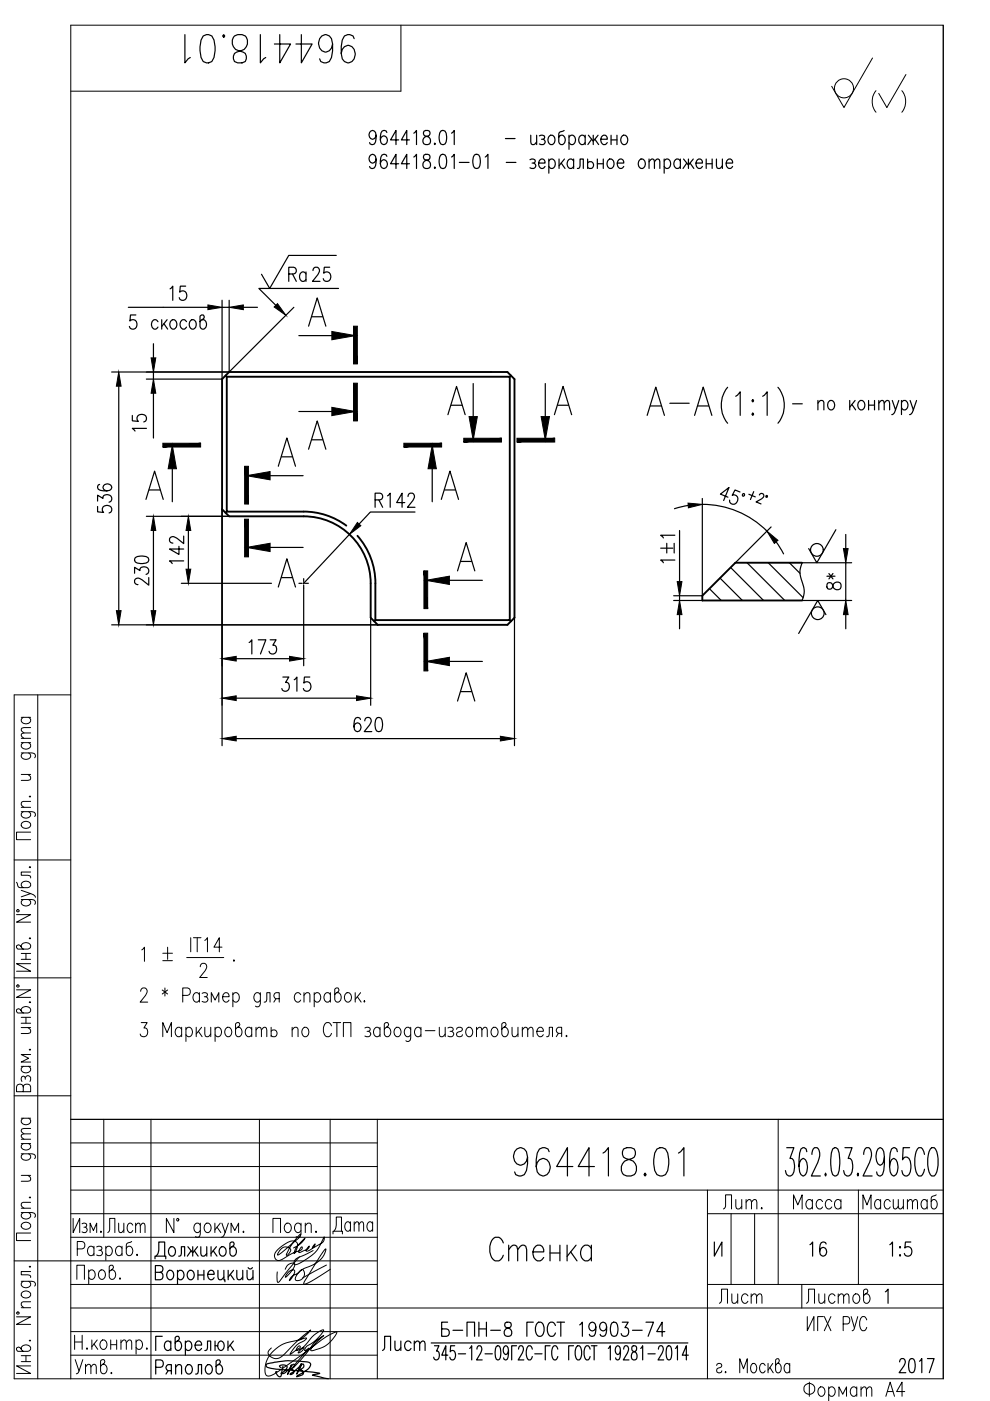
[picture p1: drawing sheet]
<svg xmlns="http://www.w3.org/2000/svg" width="210mm" height="297mm" viewBox="0 0 210 297" stroke-linecap="round" stroke-linejoin="round" font-family="sans-serif">
<defs><g id="words">
<g font-size="10.1">
<text x="38.1" y="14.5">964418.01</text>
<text x="135.8" y="89.3">А-А</text>
<text x="107.6" y="250.5">964418.01</text>
</g>
<text font-size="8.8" x="102.7" y="268.5">Стенка</text>
<text font-size="8.4" x="183.8" y="25">( )</text>
<text font-size="7.1" x="69.5" y="262.8">Дата</text>
<g font-size="6.6">
<text x="34.9" y="64.9">15</text>
<text x="60" y="61">Ra</text>
<text x="32.1" y="92.8" transform="rotate(-90 32.1 92.8)">15</text>
<text x="24.7" y="110.1" transform="rotate(-90 24.7 110.1)">536</text>
<text x="32.5" y="125.2" transform="rotate(-90 32.5 125.2)">230</text>
<text x="39.9" y="120.6" transform="rotate(-90 39.9 120.6)">142</text>
<text x="179.2" y="126.3" transform="rotate(-90 179.2 126.3)">8*</text>
<text x="51.5" y="140.1">173</text>
<text x="58.6" y="147.8">315</text>
<text x="151.3" y="277.6">Лист</text>
<text x="169.7" y="277.6">Листов</text>
<text x="92.4" y="284.7">Б-ПН-8 ГОСТ 19903-74</text>
</g>
<g font-size="6.2">
<text x="76.9" y="31.7">964418.01</text>
<text x="26.1" y="70.9">5 cкосов</text>
<text x="143.9" y="120.6" transform="rotate(-90 143.9 120.6)">1±1</text>
<text x="73.7" y="156.3">620</text>
<text x="28.9" y="205">1 %%P .</text>
<text x="152" y="257.5">Лит.</text>
<text x="166.9" y="257.5">Масса</text>
<text x="181.7" y="257.5">Масштаб</text>
<text x="21.5" y="262.5">Лист</text>
<text x="170.4" y="267.4">16</text>
<text x="187.3" y="267.4">1:5</text>
<text x="79.7" y="287.5">Лист</text>
<text x="14.8" y="292.5">Утв.</text>
<text x="31.7" y="292.5">Ряполов</text>
<text x="189.4" y="292.1">2017</text>
</g>
</g></defs>
<g fill="#000" stroke="#000" stroke-width=".21">
<path d="M32 75.9h1l-.5 3zM44.1 64.7l3 .5-3 .5zM48.6 65.2l3-.5v1zM58.1 65.1l.7-.7 1.8 2.5zM70.4 70.3l5 .9-5 .8zM25.2 78.9l.5 3h-1zM32.5 80.4l.5 3h-1zM36.5 94.4l.9 5h-1.7zM70.4 86.4l5 .8-5 .9zM91.6 94.4l.9 5h-1.7zM99.5 88.3h1.7l-.9 5zM114.7 88.3h1.8l-.9 5z"/>
<path d="M32.5 109.5l.5 3h-1zM39.9 109.5l.5 3h-1zM52.3 100.9l5-.9v1.7zM52.3 116.1l5-.9v1.7zM75.8 110.8l.7 .7-2.4 1.8zM145.9 106.7l3 .2-2.9 .8zM162.6 112.6l2.3 2-.7 .6zM178.8 116.3h1l-.5 3zM24.7 129.5h1l-.5 3zM32 129.5h1l-.5 3zM39.4 120.7h1l-.5 3zM47.1 139.7l3-.5v1z"/>
<path d="M61.4 139.2l3 .5-3 .5zM90.3 123l5-.8v1.7zM144.1 127.3l.5 3h-1zM143.6 123.3h1l-.5 3zM179.3 127.3l.5 3h-1zM47.1 148l3-.5v1zM47.1 156.6l3-.5v1zM75.6 147.5l3 .5-3 .5zM90.3 140.2l5-.8v1.7zM106.1 156.1l3 .5-3 .5z"/>
<path d="M75 69.2l.8 8v-8zM75 69.2l.8 8h-.8z"/>
<path d="M34.5 94v.8l8-.8zM34.5 94.8l8-.8v.8z"/>
<path d="M51.9 98.9l.8 8v-8zM51.9 98.9l.8 8h-.8z"/>
<path d="M75 81.2l.8 8v-8zM75 81.2l.8 8h-.8z"/>
<path d="M85.6 94.8h8v-.8zM85.6 94h8l-8 .8z"/>
<path d="M98.3 92.9v.8l8-.8zM98.3 93.7l8-.8v.8z"/>
<path d="M109.6 93.7h8v-.8zM109.6 92.9h8l-8 .8z"/>
<path d="M51.9 110.1l.8 8v-8zM51.9 110.1l.8 8h-.8z"/>
<path d="M89.9 121l.8 8v-8zM89.9 121l.8 8h-.8z"/>
<path d="M89.9 134.2l.8 8v-8zM89.9 134.2l.8 8h-.8z"/>
</g>
<g fill="none" stroke="#000" stroke-width=".25">
<path d="M79.7 33.7a.82 .82 0 0 1-.8 .9 .96 .96 0 0 1-.7-1 .96 .96 0 0 1 .8-.9l.4 .2a2.5 2.5 0 0 1 0 2.7l-.6 .1-.3-.1-.1-.3M82 33.2l-.1-.3-.3-.2-.6 .2a2.75 2.75 0 0 0 0 2.7 .65 .65 0 0 0 1-.3 .85 .85 0 0 0 0-1 .85 .85 0 0 0-1-.3l-.4 .7M84.5 34.7h-1.7l1.2-2v3M86.8 34.7h-1.7l1.1-2v3M87.7 33.3l.6-.6v3M89.9 32.9a.66 .66 0 0 0 .2 1 1.06 1.06 0 0 1 1.1 .5 1.06 1.06 0 0 1-.2 1.2 .89 .89 0 0 1-1.3-.4 .89 .89 0 0 1 .7-1.2l.4-.1a.66 .66 0 0 0 .2-1l-.3-.2zM92.2 35.4l.1 .2-.1 .1-.1-.1zM93.5 32.9l.5-.2a1.44 1.44 0 0 1 .7 1.7l-.3 1.2-.6 .1a1.46 1.46 0 0 1-.7-1.7zM95.7 33.3l.6-.6v3M97.4 34.4h2.1M100.6 32.9l.6-.2a1.44 1.44 0 0 1 .6 1.7l-.3 1.2-.6 .1a1.46 1.46 0 0 1-.7-1.7zM102.9 33.3l.6-.6v3"/>
<path d="M107.2 29.4h2M107.3 34.4h2.1M112.4 33.9a.71 .71 0 0 1 1.1 .2l-.3 .5h-.4M112.5 28.7l.1 1.8 .6 .2 .6-.6M113.2 34.6a.59 .59 0 0 1 .4 .5 .59 .59 0 0 1-.4 .6l-.8-.1M113.8 28.7v2M114.2 34.6h1.4a.66 .66 0 0 0-.5-.8 .66 .66 0 0 0-.8 .3 1 1 0 0 0 .8 1.6l.5-.4M114.4 28.8a.73 .73 0 0 1 1.1 .3l-.1 .3-.6 .1M115.2 29.5a.58 .58 0 0 1 .4 .6 .58 .58 0 0 1-.4 .6l-.8-.2M116.4 34.1a.66 .66 0 0 1 .6-.4 .66 .66 0 0 1 .6 .4 .99 .99 0 0 1-.8 1.6l-.4-.4M116.4 33.7v3M116.5 28.8a.65 .65 0 0 1 1.1 .3 .99 .99 0 0 1-.8 1.6 1.18 1.18 0 0 1-.3-1.9z"/>
<path d="M118.5 33.7v2M119 34.6l.8 1.1M119.6 27.7l-1 .4-.1 2a.65 .65 0 0 0 .5 .6 .65 .65 0 0 0 .7-.5 .91 .91 0 0 0 .1-1.1 .91 .91 0 0 0-1.1-.3l-.2 .3M119.7 33.7l-1.2 1.4M120.6 29.1a.67 .67 0 0 1 .7-.5 .67 .67 0 0 1 .6 .5 .99 .99 0 0 1-.8 1.6l-.5-.5M120.6 28.7v3M121.6 34.1l-.2-.2a.8 .8 0 0 0-.9 .1 .8 .8 0 0 0-.3 .9l.4 .7a.65 .65 0 0 0 1-.3M121.6 33.7v2M122.4 35.7l.5-.1 .1-1.9h.7v2M124.1 29.1a.67 .67 0 0 0-.7-.5 .67 .67 0 0 0-.6 .5 .91 .91 0 0 0 0 1.1 .91 .91 0 0 0 1 .3l.3-.3M124.1 28.7v2M124.6 34.6a.73 .73 0 0 1 1.2 0 .73 .73 0 0 1-.4 1.1h-.5l-.3-.3"/>
<path d="M124.6 33.7v2M124.8 28.7l1 1.2 1-1.2M125.4 29.5l-.8 1.2M125.8 28.7v2M126.1 29.5l.8 1.2M126.7 34.7h1.2M126.7 33.7v2M127.4 29.5h1.4a.67 .67 0 0 0-.5-.8 .67 .67 0 0 0-.8 .4 .99 .99 0 0 0 .8 1.6l.5-.5M127.9 33.7v2M129.1 33.9l.2-.2a1 1 0 0 1 .9 1 1 1 0 0 1-.9 1 1.17 1.17 0 0 1-.2-1.8zM129.6 29.7h1.2M129.6 28.7v2"/>
<path d="M130.8 28.7v2M130.9 34.6h1.3a.67 .67 0 0 0-.4-.8 .67 .67 0 0 0-.8 .3 .99 .99 0 0 0 .8 1.6l.4-.4M132 28.8a.64 .64 0 0 1 1 .3 1 1 0 0 1-.8 1.6 1.18 1.18 0 0 1-.2-1.9zM135.7 33.9l.2-.2a1 1 0 0 1 .9 1 1 1 0 0 1-.9 1 1.17 1.17 0 0 1-.2-1.8zM137.6 34.3l.6-.6 .5 .2 .1 1.8M137.6 33.7v2M138.8 34.3l.5-.6 .5 .2 .1 1.8M140.8 34.1a.66 .66 0 0 1 .7-.4 .66 .66 0 0 1 .6 .4 .99 .99 0 0 1-.8 1.6l-.5-.4M140.8 33.7v3M144.3 34.1l-.3-.2a.8 .8 0 0 0-.9 .1 .8 .8 0 0 0-.2 .9l.3 .7a.65 .65 0 0 0 1.1-.3M144.3 33.7v2M144.9 33.7l1.1 1.3 1-1.3"/>
<path d="M145.6 34.6l-.8 1.1M146 33.7v2M146.3 34.6l.8 1.1M147.6 34.6h1.3a.66 .66 0 0 0-.4-.8 .66 .66 0 0 0-.8 .3 1 1 0 0 0 .8 1.6l.4-.4M149.7 34.7h1.3M149.7 33.7v2M151 33.7v2M151.9 33.7l.1 1.9 .6 .1 .6-.6M153.2 33.7v2M154 34.6h1.3a.66 .66 0 0 0-.4-.8 .66 .66 0 0 0-.8 .3 .99 .99 0 0 0 .8 1.6l.4-.4M69.9 56.7h-1.1l-.2 1.2a.88 .88 0 0 1 1.1-.1 .88 .88 0 0 1 .4 1 .82 .82 0 0 1-.6 .9 .82 .82 0 0 1-1-.6M71.3 54.2h-10.1l-4 7-1.8-3"/>
<path d="M32.5 72.9v3M32.5 78.9v1.5M47.1 63.7v16.7h-16.1M47.1 65.2h1.5M48.6 63.7v15.2M51.6 65.2h3M62.3 65.2l-13.7 13.7h-24.9M63.4 71.2h7M65.4 69.2l1.9-6 1.8 6M66.1 67.2h2.3M71.8 61.2h-16.9l3.6 3.5M25.2 81.9v47.6"/>
<path d="M32.5 83.4v9.5M36.5 99.4v7M59 98.9l1.8-6 1.9 6M59.7 96.9h2.3M63.4 87.2h7M65.4 95.2l1.9-6 1.8 6M66.1 93.2h2.3M91.6 99.4v7M95 87.9l1.8-6 1.8 6M95.7 85.9h2.2M100.3 81.3v7M115.6 81.3v7"/>
<path d="M117.5 87.9l1.9-6 1.8 6M118.2 85.9h2.3M156 84l.9-.9v5M159.6 84.7l.2 .3-.2 .2-.2-.2zM159.6 87.6l.2 .2-.2 .3-.2-.3zM161.7 84l1-.9v5M164.9 82.1a6 6 0 0 1 0 7.6M168.1 85.6h2M173.4 85.5l.6-.6 .6 .1 .1 1.9M173.4 84.9v2M175.8 85a.64 .64 0 0 1 1 .3 1.01 1.01 0 0 1-.7 1.6 1.19 1.19 0 0 1-.3-1.9zM180.2 84.9v2"/>
<path d="M180.6 85.8l.8 1.1M181.3 84.9l-1.1 1.4M182.2 85a.64 .64 0 0 1 1.1 .3 1.01 1.01 0 0 1-.9 1.6 1.18 1.18 0 0 1-.2-1.9zM184.2 85.9h1.2M184.2 84.9v2M185.4 84.9v2M186.3 85.5l.6-.6 .5 .1 .1 1.9M186.3 84.9v2M187.5 85.5l.5-.6 .5 .1 .1 1.9M189.2 84.9l.7 2 .7-2M189.9 86.9l-.2 .6-.6 .4M191.1 85.3a.67 .67 0 0 1 .7-.4 .67 .67 0 0 1 .6 .4 1.01 1.01 0 0 1-.8 1.6l-.5-.4"/>
<path d="M191.1 84.9v3M193 84.9l.7 2 .6-2M193.7 86.9l-.3 .6-.6 .4M30.9 105.9l1.9-6 1.8 6M31 109.5h17.6M31.6 103.9h2.3M32.5 112.5v17M47.1 108v50.1M57.3 100.9h7M57.3 116.1h7M74.1 113.3l-9.7 10.4M79.5 106h1.1a.73 .73 0 0 0 .5-.7 .73 .73 0 0 0-.5-.7h-1.1v3"/>
<path d="M80.3 106l.8 1.6M82.2 105.1l.5-.5v3M85.8 106.6h-1.7l1.1-2v3M86.5 105.3l.2-.6 .7-.1a.93 .93 0 0 1 .1 1.5l-1.1 1.5h1.6M88 108.6h-9.5l-2.4 2.5M93.6 105.9l1.8-6 1.8 6M94.3 103.9h2.2M97.7 119h2.3M144.1 112.5v10.8M145.9 107.2l-2.9 .7M148.9 105.7v20.6h-6.1M148.9 106.9a19.4 19.4 0 0 1 13.7 5.7"/>
<path d="M154.3 105.4l-1.6-.6 1.9-1.4-1.2 2.7M156.9 104.3l-1.1-.4-.6 1.1a.87 .87 0 0 1 1.1 .3 .87 .87 0 0 1 0 1.1 .82 .82 0 0 1-1 .5 .82 .82 0 0 1-.6-.9M158.4 119.3l8 8M158.8 104.8l1.3 .6M159.8 104.2l-.7 1.7M161 104.9l.5-.3 .3 .1 .1 .5-.5 .6-1.1 .6 1.1 .4M162.5 105.1l.2 .1-.1 .2-.2-.1zM162.9 119.3l7.4 7.4M163.5 111.7l-7.6 7.6M164.6 114.9l1.5 2.5M167.4 119.3l2.2 2.3M177.2 112.3l-4 7-1.7-3"/>
<path d="M179.3 113.3v3M180.6 119.3h-10.5a5.1 5.1 0 0 0 .1 4.5l.2 .8a4.3 4.3 0 0 1-.3 2.7h10.5M23.7 132.5h56.4M38.4 123.7h19.2M50.1 139.7h11.3M59 124.5l1.8-6 1.9 6M59.7 122.5h2.3M63.4 123.7h.6M64.3 123.7h.2M64.4 122.7v.6M64.4 123.5v.3M64.4 124.1v17.1"/>
<path d="M64.8 123.7h.6M78.6 131v18.5M95.3 123h7M97 121l1.8-6 1.9 6M109.1 131v27.1M142.8 127.3h6.1M144.1 126.3v1M144.1 130.3v3M150.4 124.8l2.5 2.5M152.7 122.6l4.7 4.7M154.9 120.3l7 7M175.1 130.3l-1.7-3-4.1 7"/>
<path d="M179.3 130.3v3M50.1 148h25.5M50.1 156.6h56M95.3 140.2h7M97 148.6l1.8-6 1.9 6M97.7 146.6h2.3M166.8 243.3h1.5l-.8 2.3h.4a3.2 3.2 0 0 1 .1 3.4l-.4 .3h-.4l-.4-.3-.3-.8M171.1 244.2l-.2-.6-.4-.3-.7 .3a10.6 10.6 0 0 0-.3 4.9l.3 .5 .6 .3a2.35 2.35 0 0 0 .7-2.8l-.3-.6-.6-.3-.4 .3-.4 1.4M172.1 244.8a1.7 1.7 0 0 1 .6-1.5h.5a1.98 1.98 0 0 1 .5 2.3l-1.7 3.7h1.9M175 248.8l.2 .2-.2 .3-.1-.3zM176.5 243.6l.5-.3 .6 .3a8.9 8.9 0 0 1 0 5.4l-.4 .3-.7-.3a8.9 8.9 0 0 1 0-5.4zM179.1 243.3h1.6l-.9 2.3h.4a3.2 3.2 0 0 1 .2 3.4l-.4 .3h-.4l-.5-.3-.2-.8"/>
<path d="M181.9 248.8l.1 .2-.1 .3-.1-.3zM183.1 244.8a1.7 1.7 0 0 1 .6-1.5h.5a1.98 1.98 0 0 1 .4 2.3l-1.6 3.7h1.9M187.5 245.3l-.4 1.5-.5 .2a2.35 2.35 0 0 1-.7-2.8l.2-.6 .5-.3 .5 .3a8 8 0 0 1 0 5.4l-.7 .3-.4-.3-.1-.5M190.3 244.2l-.2-.6-.4-.3-.7 .3a10.6 10.6 0 0 0-.3 4.9l.3 .5 .6 .3a2.35 2.35 0 0 0 .7-2.8l-.3-.6-.6-.3-.4 .3-.4 1.4M192.9 243.3h-1.4l-.1 2.6 .5-.6h.4a2.22 2.22 0 0 1 .8 2.3l-.4 1.4-.4 .3h-.4l-.4-.3-.3-.8M196 244.8l-.1-.6a.98 .98 0 0 0-1.1-.9 5.6 5.6 0 0 0 0 6 1.22 1.22 0 0 0 1.2-1.4M197.5 243.3a1.22 1.22 0 0 1 1.3 1.5 5.4 5.4 0 0 1-.7 4.5 1.22 1.22 0 0 1-1.3-1.4 5.3 5.3 0 0 1 .7-4.6zM32.9 266.9v-.6h2.2v.6M32.9 269.8h1.1a.82 .82 0 0 1 .6 .7 .82 .82 0 0 1-.6 .8h-1.1v-3h1.1a.73 .73 0 0 1 .6 .7 .73 .73 0 0 1-.6 .8M33.1 266.3a3.1 3.1 0 0 0 .6-3h1.2v3M35.7 269.5a.65 .65 0 0 1 1 .3 1.01 1.01 0 0 1-.8 1.5 1.19 1.19 0 0 1-.2-1.8zM36.1 264.5l.2-.2a1 1 0 0 1 .9 1 1 1 0 0 1-.9 1 1.18 1.18 0 0 1-.2-1.8z"/>
<path d="M37.6 269.8a.67 .67 0 0 1 .7-.5 .67 .67 0 0 1 .6 .5 1.01 1.01 0 0 1-.8 1.5l-.5-.4M37.6 269.3v3M37.9 266.3l.4-.1 .2-1.9h.6v2M39.8 264.3l1.1 1.3 1-1.3M40 269.5a.64 .64 0 0 1 1.1 .3 1.01 1.01 0 0 1-.8 1.5 1.18 1.18 0 0 1-.3-1.8zM40.5 265.2l-.8 1.1M40.9 264.3v2M41.2 265.2l.8 1.1M42 270.3h1.2M42 269.3v2M42.6 264.3l.1 1.9 .6 .1 .5-.5M43.2 269.3v2"/>
<path d="M43.8 264.3v2M44 270.2h1.4a.66 .66 0 0 0-.4-.8 .66 .66 0 0 0-.8 .4 1.01 1.01 0 0 0 .7 1.5l.5-.4M44.7 264.3v2M45.2 265.2l.8 1.1M45.9 264.3l-1.2 1.5M46.2 269.3l.1 1.9 .6 .1 .6-.5M46.8 264.5l.2-.2a1 1 0 0 1 1 1 1 1 0 0 1-1 1 1.18 1.18 0 0 1-.2-1.8zM47.5 269.3v2h.2v.5M48.4 269.3v2M48.8 270.2l.8 1.1M49.2 264.3a1 1 0 0 1 .9 1 1 1 0 0 1-.9 1l-.5-.5v-2.2l.4-.3h.3l.3 .5-.1 .2-.9 .8M49.5 269.3l-1.1 1.5"/>
<path d="M50.2 269.3l.1 1.9 .6 .1 .6-.5M51.5 269.3v2M52.4 269.3l.1 1.9 .6 .1 .5-.5M52.6 268.8a.5 .5 0 0 0 .5 .3 .5 .5 0 0 0 .4-.3M53.6 269.3v2M151.5 263.3v3l1.6-3v3M187.7 273.9l.6-.6v3M34.4 283.3h-1.4v3M36.2 284.8a.67 .67 0 0 0-.6-.5 .67 .67 0 0 0-.6 .5 .91 .91 0 0 0-.1 1.1 .91 .91 0 0 0 1.1 .3l.2-.3M36.2 284.3v2M37.6 284.3a1 1 0 0 1 .9 1 1 1 0 0 1-.9 1l-.5-.5v-2.2l.4-.3h.3l.2 .5-.1 .2-.8 .8M39.3 284.8a.67 .67 0 0 1 .6-.5 .67 .67 0 0 1 .7 .5 1.01 1.01 0 0 1-.8 1.5l-.5-.4"/>
<path d="M39.3 284.3v3M41.4 285.2h1.3a.67 .67 0 0 0-.4-.8 .67 .67 0 0 0-.8 .4 1.01 1.01 0 0 0 .8 1.5l.4-.4M43.4 286.3l.5-.1 .1-1.9h.7v2M45.6 285.3h.6a.88 .88 0 0 1 .8-1 1.08 1.08 0 0 1 .5 1.1 1.08 1.08 0 0 1-.8 .9 1.01 1.01 0 0 1-.5-1M45.6 284.3v2M48.3 284.3v2M48.8 285.2l.8 1.1M49.5 284.3l-1.2 1.5M59.6 290l-.3-.3a.98 .98 0 0 1 1.6 .2l-.5 .8-.8 .4 .1 .1a2.35 2.35 0 0 0 2-1.5l.1-.3-.8 2 .2-.6a2.26 2.26 0 0 1 1.1-1.6l.2 .1a.87 .87 0 0 1-.9 .9 .61 .61 0 0 1 .7 .7 .61 .61 0 0 1-.8 .5v-.1a6.7 6.7 0 0 0 2.4-2.2l-1 2.2 1.1-2a.34 .34 0 0 1 .5 .1 .34 .34 0 0 1-.2 .5l-.4 .4-.5 .1 .8 .4a.54 .54 0 0 1 .1 .6 .54 .54 0 0 1-.6 .3l-.8 .2 2.2-1.5 .6-.7a.66 .66 0 0 0 0-.8 .66 .66 0 0 0-.8-.2 19.4 19.4 0 0 0-8.4 .6 .51 .51 0 0 0 .5 .7l1.6 .3 9 .8 .2 .1-1.6 .4 3.4 .7M60 289.7l-.3 1.5a.54 .54 0 0 1-.4 .7l-.4-.2-.5-.7 .3-.2M91.4 284.7h54.4M95 287.3h-1.3l.8-2v3"/>
<path d="M96.4 285.3h-.9v1.3a.53 .53 0 0 1 .8-.1 1.31 1.31 0 0 1-.2 1.8 .57 .57 0 0 1-.7-.5M97.2 287h1.5M99.6 285.9l.4-.6v3M101.1 286l.1-.4 .3-.3h.3l.3 .3a1.39 1.39 0 0 1-.2 1.3l-.9 1.4h1.2M102.8 287h1.6M105.2 285.5l.5-.2a1.65 1.65 0 0 1 .5 1.7l-.3 1.2-.4 .1a1.65 1.65 0 0 1-.5-1.7zM107.8 286.3l-.3 .7-.2 .2a1.02 1.02 0 0 1-.6-.9 1.02 1.02 0 0 1 .6-1 1.39 1.39 0 0 1 .5 1.7l-.3 1.2-.4 .1-.2-.1-.1-.3M109.5 285.3h-1v3M110 286v-.4l.3-.3h.3l.3 .3a1.39 1.39 0 0 1-.2 1.3l-.8 1.4h1.2M112.9 286l-.1-.2a.59 .59 0 0 0-.7-.5 2.38 2.38 0 0 0 0 3 .69 .69 0 0 0 .8-.7M113.4 287h1.5M116.6 285.3h-1v3"/>
<path d="M118.3 286l-.1-.2a.57 .57 0 0 0-.7-.5 .57 .57 0 0 0-.4 .7v1.6a.6 .6 0 0 0 .2 .6 .6 .6 0 0 0 .7 0l.3-.6M121.6 285.3h-1v3M122.3 285.5l.2-.2a.69 .69 0 0 1 .7 .7v1.6a.6 .6 0 0 1-.3 .6 .6 .6 0 0 1-.6 0l-.3-1v-.7zM125.1 286a.61 .61 0 0 0-.6-.7 .61 .61 0 0 0-.6 .7v1.6a.6 .6 0 0 0 .3 .6 .6 .6 0 0 0 .7 0l.2-.6M126 285.3v3M129 285.9l.4-.6v3M131.6 286.3l-.3 .7-.3 .2a1.03 1.03 0 0 1-.6-.9 1.03 1.03 0 0 1 .6-1l.3 .2a3.3 3.3 0 0 1 0 2.7l-.4 .1-.3-.1-.1-.3M132.2 286v-.1a.56 .56 0 0 1 .7-.6l.3 .3a1.39 1.39 0 0 1-.2 1.3l-.8 1.4h1.1M134 285.5a.85 .85 0 0 0 .8 1.3 .9 .9 0 0 1 .3 .9 .9 .9 0 0 1-.8 .6 1.03 1.03 0 0 1-.4-1 1.03 1.03 0 0 1 .8-.8 .61 .61 0 0 0 .2-.9 .61 .61 0 0 0-.9-.1zM135.8 285.9l.5-.6v3M137.4 287h1.5M139.6 286v-.1a.57 .57 0 0 1 .7-.6l.2 .3a1.39 1.39 0 0 1-.1 1.3l-.9 1.4h1.2"/>
<path d="M141.5 285.5l.4-.2a1.67 1.67 0 0 1 .5 1.7l-.2 1.2-.4 .1a1.65 1.65 0 0 1-.6-1.7zM143.2 285.9l.4-.6v3M145.9 287.3h-1.2l.8-2v3"/>
<circle cx="157.6" cy="104.9" r=".26"/>
<circle cx="173.2" cy="116.6" r="1.35"/>
<circle cx="173.4" cy="130" r="1.35"/>
</g>
<path d="M47.8 79.6l.3 .3M48.1 79.9v28.6h16.3a15.1 15.1 0 0 1 9 2.9M48.1 79.9h60v51.6h-28.5M48.6 78.9h59l1.5 1.5v50.6l-1.5 1.5h-27.5l-1.5-1.5v-7.3a14.2 14.2 0 0 0-14.2-14.2h-15.8l-1.5-1.5v-27.6zM108.3 79.6l-.2 .3M48.1 108.5l-.3 .2M75.8 113.6a15.2 15.2 0 0 1 3.8 10.1M170.1 119.3h-14.2l-7 7v1h21.2M79.6 123.7v7.8M79.6 131.5l-.3 .2M108.1 131.5l.2 .2" fill="none" stroke="#000" stroke-width=".4"/>
<g fill="none" stroke="#000" stroke-width=".21">
<path d="M85 5.3v14h-70M185 12.3l-6.1 10.5-2.6-4.5M200 5.3v287M4.5 159.6l2.7 .1a.58 .58 0 0 1 .2 1M4.5 157.5h2M4.5 156.5h2M4.5 152.1h2M4.9 159.6l-.1 .1a.59 .59 0 0 0-.2 1 1.06 1.06 0 0 0 1.2 .3 1.06 1.06 0 0 0 .7-.9l-.4-.5M4.9 157.5a.67 .67 0 0 0-.4 .6 .67 .67 0 0 0 .4 .6 .91 .91 0 0 0 1.1 .1 .91 .91 0 0 0 .4-1.1l-.3-.2M4.9 152.1a.67 .67 0 0 0-.4 .6 .67 .67 0 0 0 .4 .6 .91 .91 0 0 0 1.1 .1 .91 .91 0 0 0 .4-1.1l-.3-.2M6.5 155.4l-1.9 .1-.1 .5 .6 .5M6.5 154.3l-1.9 .1-.1 .4 .6 .6"/>
<path d="M8 147.3v145M15 147.3h-12v145h197M4.5 172.1l2.7 .1a.58 .58 0 0 1 .2 .9M4.5 171.2h2M4.5 164.2h2M4.6 174.5a1.06 1.06 0 0 1 1.2-.3 1.06 1.06 0 0 1 .7 .9 1.05 1.05 0 0 1-1.1 .5 1.05 1.05 0 0 1-.9-.9zM4.9 172.1l-.1 .1a.59 .59 0 0 0-.2 .9 1.06 1.06 0 0 0 1.2 .3 1.06 1.06 0 0 0 .7-.9l-.4-.4M5.9 164.2l.6 .6-.1 .5-1.9 .2M6.2 168.9l.2-.1 .1 .1-.1 .1zM6.5 176.4h-3v1.6h3M6.5 169.9l-1.9 .1-.1 .6 .6 .6M3 182.3h12"/>
<path d="M3.5 193.9h3l-3 1.6h3M3.5 187.1l.4 1 2 .1a.65 .65 0 0 0 .6-.6 .65 .65 0 0 0-.4-.7 .91 .91 0 0 0-1.1 0 .91 .91 0 0 0-.4 1.1l.3 .2M3.6 192.9h.4v.4h-.4zM4.5 190.7l2.7 .1a.58 .58 0 0 1 .2 .9M4.5 188.8l2 .7-2 .6M4.9 190.7l-.1 .1a.59 .59 0 0 0-.2 .9 1.06 1.06 0 0 0 1.2 .4 1.06 1.06 0 0 0 .7-.9l-.4-.5M6.2 198.9l.2-.1 .1 .1-.1 .2zM6.2 183.9l.2-.2 .1 .2-.1 .1zM6.5 189.5l.9 .4 .1 .4M6.5 184.9h-2v.7l1.9 .1 .1 .4M3 207.3h12M3.5 209.9h3l-3 1.6h3"/>
<path d="M3.6 208.9h.4v.3h-.4zM4.5 214.3a1 1 0 0 1 1-.9 1 1 0 0 1 1 .9l-.6 .5h-2.1l-.3-.4v-.3l.4-.2 .3 .1 .7 .8M4.5 217.9h2M4.5 215.7h2M4.5 216.9h2M4.5 200.8a1 1 0 0 1 1-.9 1 1 0 0 1 1 .9l-.6 .4h-2.1l-.3-.3v-.4l.4-.2 .3 .1 .7 .8M4.5 202.1h2M4.5 203.4h2M5.5 202.1v1.3M5.5 215.7v1.2M5.9 217.9l.6 .5-.1 .6-1.9 .1M6.2 212.5h.3l-.1 .1z"/>
<path d="M6.5 204.3h-3l3 1.6h-3M29.8 210.2l.3-.6 .6-.1a.94 .94 0 0 1 .2 1.5l-1.2 1.5h1.6M29.9 216.8h1.3l-.7 1.1h.4a.95 .95 0 0 1 .3 1.4 .95 .95 0 0 1-1.4 .2l-.1-.3M34.4 209.9l1.1 .9M34.5 219.8v-3l.9 2.1 .9-2.1v3M35 209.5v1.7M35.5 209.9l-1.1 .9M38.5 218.2l-.4-.4a1 1 0 0 0-1 1 1 1 0 0 0 1 1l.4-.4M38.5 217.8v2M38.7 211h1.1a.82 .82 0 0 0 .6-.7 .82 .82 0 0 0-.6-.8h-1.1v3M39.4 218.2l.3-.3a.8 .8 0 0 1 .9 .1 .8 .8 0 0 1 .2 .9 .8 .8 0 0 1-.9 .9l-.5-.4M39.4 217.8v3"/>
<path d="M41.6 217.8v2M42.1 218.7l.8 1.1M42.3 210.9a.66 .66 0 0 0-.6-.5 .66 .66 0 0 0-.7 .5 .9 .9 0 0 0 0 1.1 .9 .9 0 0 0 1.1 .3l.2-.3M42.3 210.5v2M42.5 205l.2-.6 .7-.2a.94 .94 0 0 1 .1 1.6l-1.2 1.4h1.6M42.7 217.8l-1.1 1.4M42.9 210.6a.73 .73 0 0 1 1.1 .3l-.1 .3-.6 .1M43.4 217.8l.1 1.9 .6 .1 .6-.6M43.7 211.3a.59 .59 0 0 1 .4 .6 .59 .59 0 0 1-.4 .6l-.8-.2M44.7 217.8v2M44.8 212.5v-2l.8 1.5 .8-1.5v2M45.6 218.2a.66 .66 0 0 1 .6-.4 .66 .66 0 0 1 .7 .4 1 1 0 0 1-.8 1.6l-.5-.4"/>
<path d="M45.6 217.8v3M47.2 211.3h1.4a.67 .67 0 0 0-.5-.8 .67 .67 0 0 0-.8 .4 1.01 1.01 0 0 0 .8 1.6l.5-.5M48 217.9a.8 .8 0 0 1 .9 .1 .8 .8 0 0 1 .2 .9 .8 .8 0 0 1-.9 .9 1.18 1.18 0 0 1-.2-1.9zM49.4 210.9a.67 .67 0 0 1 .6-.5 .67 .67 0 0 1 .6 .5 1.01 1.01 0 0 1-.8 1.6l-.4-.5M49.4 210.5v3M50.4 217.8a1 1 0 0 1 .9 1 1 1 0 0 1-.9 1l-.5-.6v-2.1l.4-.3h.3l.3 .4-.2 .3-.8 .7M53.4 218.2l-.5-.4a1 1 0 0 0-.9 1 1 1 0 0 0 .9 1l.5-.4M53.4 217.8v2M54.3 218.4l.6-.6 .4 .1 .1 1.9M54.3 217.8v2M55.2 210.9l-.1-.1a.59 .59 0 0 0-.9-.2 1.07 1.07 0 0 0-.3 1.1 1.07 1.07 0 0 0 .8 .8l.5-.5M55.2 210.5l-.1 2.7a.59 .59 0 0 1-.9 .1"/>
<path d="M55.4 218.4l.6-.6 .5 .1 .1 1.9M56 212.5l.5-.2 .1-1.8h.7v2M57.5 218.7a.73 .73 0 0 1 1.2 0 .73 .73 0 0 1-.4 1.1h-.5l-.3-.3M57.5 217.8v2M58.5 211.7l-.4 .8M59.2 211.7l-.9-.1a.67 .67 0 0 1 .2-1.1h.7v2M61.9 218.4l.6-.6 .6 .1 .1 1.9M61.9 217.8v2M63.8 210.9a.66 .66 0 0 0-.7-.5 .66 .66 0 0 0-.6 .5 1.01 1.01 0 0 0 .8 1.6l.5-.5M64.3 217.9l.3-.1a1 1 0 0 1 .9 1 1 1 0 0 1-.9 1 1.18 1.18 0 0 1-.3-1.9zM64.5 211l.5-.5 .6 .1 .1 1.9M64.5 210.5v2"/>
<path d="M66.6 210.9a.67 .67 0 0 1 .7-.5 .67 .67 0 0 1 .6 .5 1.01 1.01 0 0 1-.8 1.6l-.5-.5M66.6 210.5v3M70.1 210.9a.66 .66 0 0 0-.7-.5 .66 .66 0 0 0-.6 .5 .9 .9 0 0 0-.1 1.1 .9 .9 0 0 0 1.1 .3l.3-.3M70.1 210.5v2M70.3 217.5a.8 .8 0 0 0-.8-.7 .8 .8 0 0 0-.8 .7 1.88 1.88 0 0 0 .6 2.3 .84 .84 0 0 0 1-.7M70.6 216.8h1.6M71.4 210.5a1 1 0 0 1 .9 1 1 1 0 0 1-.9 1l-.4-.6v-2.2l.3-.2h.4l.2 .4-.1 .3-.8 .7M71.4 216.8v3M72.8 219.8v-3h1.6v3M73.4 210.6a.64 .64 0 0 1 1 .3 1.01 1.01 0 0 1-.8 1.6 1.18 1.18 0 0 1-.2-1.9zM75.3 210.5v2M75.8 211.3l.8 1.2"/>
<path d="M76.5 210.5l-1.2 1.4M77.3 212.2v.3l-.2-.2zM77.4 217.9a.71 .71 0 0 1 1.1 .3l-.1 .3-.6 .2M78.2 218.7a.59 .59 0 0 1 .4 .5 .59 .59 0 0 1-.4 .6l-.8-.1M80.6 218.2l-.5-.4a1 1 0 0 0-.9 1 1 1 0 0 0 .9 1l.5-.4M80.6 217.8v2M81.9 217.8a1 1 0 0 1 1 1 1 1 0 0 1-1 1l-.4-.6v-2.1l.3-.3h.4l.2 .4-.1 .3-.8 .7M83.9 217.9a.8 .8 0 0 1 .9 .1 .8 .8 0 0 1 .2 .9 .8 .8 0 0 1-.9 .9 1.18 1.18 0 0 1-.2-1.9zM87.1 218.2l-.1-.1a.58 .58 0 0 0-.9-.2 1.06 1.06 0 0 0-.4 1.2 1.06 1.06 0 0 0 .9 .7l.5-.4M87.1 217.8l-.1 2.7a.58 .58 0 0 1-.9 .2M89.2 218.2a.66 .66 0 0 0-.6-.4 .66 .66 0 0 0-.6 .4 .91 .91 0 0 0 0 1.1 .91 .91 0 0 0 1 .4l.2-.3M89.2 217.8v2"/>
<path d="M90.2 218.5h2M93.1 217.8l.1 1.9 .6 .1 .6-.6M94.4 217.8v2M95 217.9a.71 .71 0 0 1 1.1 .3l-.1 .3-.6 .2M95.8 218.7a.59 .59 0 0 1 .4 .5 .59 .59 0 0 1-.4 .6l-.8-.1M96.8 218.2a.66 .66 0 0 1 .6-.4 .66 .66 0 0 1 .7 .4l-.2 .3-.8 .3a.55 .55 0 0 0-.2 .9 .73 .73 0 0 0 1.2-.3M99.1 217.9a.8 .8 0 0 1 .9 .1 .8 .8 0 0 1 .2 .9 .8 .8 0 0 1-.9 .9 1.18 1.18 0 0 1-.2-1.9zM101 218.4l.6-.6 .5 .1 .1 1.9M101 217.8v2M102.2 218.4l.5-.6 .5 .1 .1 1.9M104.5 217.9l.2-.1a1 1 0 0 1 .9 1 1 1 0 0 1-.9 1 1.17 1.17 0 0 1-.2-1.9zM106.8 217.8a1 1 0 0 1 1 1 1 1 0 0 1-1 1l-.4-.6v-2.1l.3-.3h.4l.2 .4-.1 .3-.8 .7"/>
<path d="M108.6 217.8l.1 1.9 .6 .1 .5-.6M109.8 217.8v2M110.7 218.4l.6-.6 .5 .1 .1 1.9M110.7 217.8v2M111.9 218.4l.6-.6 .4 .1 .1 1.9M113.8 218.7h1.4a.67 .67 0 0 0-.4-.9 .67 .67 0 0 0-.9 .4 .99 .99 0 0 0 .8 1.6l.5-.4M115.9 219.8l.4-.1 .2-1.9h.6v2M118.4 219.1l-.5 .7M119.1 219.1h-.7l-.2-.2a.67 .67 0 0 1 .2-1.1h.7v2M120.1 219.5l.1 .2-.1 .1-.1-.1zM3 232.3h12M4.5 226.1h2"/>
<path d="M4.5 237.1h2M4.9 237.1a.67 .67 0 0 0-.4 .6 .67 .67 0 0 0 .4 .6 .91 .91 0 0 0 1.1 .1 .91 .91 0 0 0 .4-1.1l-.3-.2M4.9 230.4a.73 .73 0 0 0-.7-.5 .73 .73 0 0 0-.7 .5v1.1h3v-1.1a.81 .81 0 0 0-.8-.6 .81 .81 0 0 0-.8 .6v1.1M4.9 226.1l-.3 .2a.8 .8 0 0 0 .1 .9 .8 .8 0 0 0 .9 .3l.8-.4a.65 .65 0 0 0-.3-1M5.4 228.5a.59 .59 0 0 1 .5-.5 .59 .59 0 0 1 .6 .5l-.1 .8M5.4 228.8l-.2-.5-.3-.1a.71 .71 0 0 0-.3 1.1M6.2 222.6l.2-.2 .1 .2zM6.5 239.3l-1.9 .1-.1 .4 .6 .6M6.5 223.6h-2l1.6 .8-1.6 .8h2M15 237.3h185M22 237.3v25M32 237.3v55"/>
<path d="M55 237.3v55M70 237.3v55M80 237.3v55M165 237.3v35M4.5 257.1l2.7 .1 .3 .3-.1 .6M4.5 244.6l2.7 .1 .3 .4-.1 .6M4.5 256.2h2M4.5 249.2h2M4.5 242.5h2M4.5 241.5h2M4.6 259.5a1.06 1.06 0 0 1 1.2-.3 1.06 1.06 0 0 1 .7 .9 1.05 1.05 0 0 1-1.1 .5 1.05 1.05 0 0 1-.9-.9zM4.9 257.1l-.3 .2a.65 .65 0 0 0 .3 1 .99 .99 0 0 0 1.6-.8l-.4-.4"/>
<path d="M4.9 244.6l-.3 .3a.65 .65 0 0 0 .3 1 .99 .99 0 0 0 1.6-.8l-.4-.5M4.9 242.5a.66 .66 0 0 0-.4 .6 .66 .66 0 0 0 .4 .6 .91 .91 0 0 0 1.1 .1 .91 .91 0 0 0 .4-1.1l-.3-.2M5.9 249.2l.6 .6-.1 .5-1.9 .2M6.2 253.9h.3l-.1 .1zM6.5 254.9l-1.9 .1-.1 .6 .6 .6M6.5 240.4l-1.9 .1-.1 .5 .6 .5M15 252.3h185M15 257.3h65M15 242.3h65M15 247.3h65M15.5 258.3v3l1.4-3v3M17.4 259.5a.61 .61 0 0 1 1 .3l-.3 .4h-.3"/>
<path d="M36.9 258.3v3l-1.6-3v3M37.5 258.4h.3v.4h-.3zM42.5 259.8l-.3-.3a.65 .65 0 0 0-1 .3 1.01 1.01 0 0 0 .8 1.5l.5-.4M42.5 259.3l-.1 2.7-.4 .3-.6-.1M43.6 259.5a.64 .64 0 0 1 1 .3 1.01 1.01 0 0 1-.8 1.5 1.19 1.19 0 0 1-.2-1.8zM45.6 259.3v2M46.7 259.3l-1.1 1.5M47 259.3l.7 2 .7-2M60.6 259.5a.64 .64 0 0 1 1 .3 1.01 1.01 0 0 1-.8 1.5 1.18 1.18 0 0 1-.2-1.8zM63.8 259.8l-.2-.3a.64 .64 0 0 0-1 .3 1.01 1.01 0 0 0 .8 1.5l.4-.4M63.8 259.3l-.1 2.7-.3 .3-.6-.1M64.7 259.9l.6-.6 .6 .2 .1 1.8"/>
<path d="M64.7 259.3v2M150 257.3h50M150 252.3v40M155 257.3v15M160 257.3v15M182 252.3v20M3 267.3h77M3.5 279.2h3l-3 1.6h3M3.6 278.2h.4v.4h-.4zM4.5 271.7l2.7 .1a.58 .58 0 0 1 .2 .9M4.5 277.3h2M4.6 274.1a1.06 1.06 0 0 1 1.2-.4 1.06 1.06 0 0 1 .7 .9 1.05 1.05 0 0 1-1.1 .6 1.05 1.05 0 0 1-.9-.9z"/>
<path d="M4.9 271.7l-.1 .1a.59 .59 0 0 0-.2 .9 1.06 1.06 0 0 0 1.2 .3 1.06 1.06 0 0 0 .7-.9l-.4-.4M6.2 268.6l.2-.1 .1 .1-.1 .1zM6.5 261.4h-3v1.6h3M6.5 276l-1.9 .1-.1 .6 .6 .6M6.5 269.6h-2v.7l1.9 .1 .1 .5M15 277.3h185M15 262.3h65M15 272.3h65M16.3 271.2v-2.9h1.6v2.9M16.4 264.8h1a.81 .81 0 0 0 .6-.8 .81 .81 0 0 0-.6-.8h-1v3M18.1 260.2a.61 .61 0 0 1 .4 .6 .61 .61 0 0 1-.4 .5l-.7-.1M18.8 269.7l.2-.3a.8 .8 0 0 1 1 .1 .8 .8 0 0 1 .2 .9 .8 .8 0 0 1-.9 .8l-.5-.4"/>
<path d="M18.8 269.2v3.1M19.1 261.3v-2l.7 1.6 .7-1.6v2M19.9 264.7a.66 .66 0 0 0-.6-.5 .66 .66 0 0 0-.6 .5 .91 .91 0 0 0-.1 1.1 .91 .91 0 0 0 1.1 .3l.2-.3M19.9 264.2v2M20.5 264.4a.73 .73 0 0 1 1.1 .3l-.1 .2-.5 .2M21.2 269.4a.8 .8 0 0 1 .9 .1 .8 .8 0 0 1 .3 .9 .8 .8 0 0 1-1 .8 1.18 1.18 0 0 1-.2-1.8zM21.3 265.1a.59 .59 0 0 1 .4 .5 .59 .59 0 0 1-.4 .6l-.8-.1M22.4 264.7a.67 .67 0 0 1 .7-.5 .67 .67 0 0 1 .6 .5 .99 .99 0 0 1-.8 1.5l-.5-.4M22.4 264.2v3M23.6 269.2a1 1 0 0 1 .9 1 1 1 0 0 1-.9 1l-.4-.5v-2.2l.3-.2h.3l.3 .4-.1 .3-.8 .7M25.4 271v.2l-.1-.1zM25.9 264.7a.67 .67 0 0 0-.7-.5 .67 .67 0 0 0-.6 .5 .91 .91 0 0 0 0 1.1 .91 .91 0 0 0 1 .3l.3-.3"/>
<path d="M25.9 264.2v2M27.9 263.2l-1 .5-.1 1.9a.65 .65 0 0 0 .5 .6 .65 .65 0 0 0 .7-.4 .91 .91 0 0 0 .1-1.1 .91 .91 0 0 0-1.1-.3l-.2 .3M29.1 265.9l.1 .2-.1 .1zM46 260.2l.8 1.1M47.7 261.3l-.4 .9-.4 .1M49 261.3v-2l.8 1.6 .8-1.6v2M51.6 261l.1 .2-.1 .1-.1-.1zM57.9 261.3v-3h1.6v3M59.6 264.7a1.22 1.22 0 0 1 2 .4l-.3 .6-.5 .5a9.6 9.6 0 0 1 2.3-4l.6-.6-.4 .9-3.7 3.2-.8 .4 .2-.5zM60.5 269.1a1.52 1.52 0 0 1 2-1.2 4.2 4.2 0 0 1-2 2.9 1.83 1.83 0 0 1 1.9-1.5 2.8 2.8 0 0 1-1 2.2l.4-.8 1.3-.7 .5-.5a.46 .46 0 0 1 .6-.3 .46 .46 0 0 1 .3 .5 1.34 1.34 0 0 1-.4 1.4 1.34 1.34 0 0 1-1.5 .2 3.1 3.1 0 0 1 2.1-2.5 5.7 5.7 0 0 0 4.4-3.7v-.3l-.6 .6-1.4 2.2-2.5 4.1-.2 .4 .1 .2a9.1 9.1 0 0 0 3.6-1.9l1.9-1.3M62.2 264.6a4.6 4.6 0 0 0 2.5-2.1l-.3 .2a5 5 0 0 0-2 3.1 2.42 2.42 0 0 0 .5-2.4 1.76 1.76 0 0 0-2.3 .3l-.6 .4a2.96 2.96 0 0 0-1.8 2.3 .94 .94 0 0 0 .6 .8 .94 .94 0 0 0 1-.2l2-1.2 2-.8 .3-.3-.1-.3-.4 .4-.2 .7 1.2-.4a1.01 1.01 0 0 0 1-.9l-.3 .3a.57 .57 0 0 0-.3 .8 2.24 2.24 0 0 0 1.8-1.6l-.6 .9 1.6-.8a1.37 1.37 0 0 0 .9-1.6v.1a9 9 0 0 1-6.2 5.8l-.2-.2a1.73 1.73 0 0 1 1.7-1.6l2.4-1.2M63.5 266.4l-3.7 4.5a1.39 1.39 0 0 1-.9 1l-.1-.4v-1.8"/>
<path d="M67 261l.1 .2-.1 .1-.1-.1zM69.2 268.2l-5.1 2.8M150 272.3h50M171.2 279.1v3l1.4-3v3M174.6 279.1h-1.2v3M174.8 279.1l1.4 3M176.2 279.1l-1.4 3M180.5 279.1l.7 2.5M181.9 279.1l-.8 2.8-.4 .2M183.8 279.9a.7 .7 0 0 0-.7-.8 .7 .7 0 0 0-.7 .8 2.04 2.04 0 0 0 .5 2.2 .75 .75 0 0 0 .9-.7M4.5 286.1a1 1 0 0 1 1-1 1 1 0 0 1 1 1l-.6 .4h-2.1l-.3-.3v-.4l.4-.2 .3 .1 .7 .8M4.5 287.4h2"/>
<path d="M4.5 288.7h2M5.5 287.4v1.3M6.2 284.2h.3l-.1 .1zM6.5 289.6h-3l3 1.6h-3M15 292.3v-287h185v287M15 282.3h65M15 287.3h65M15.8 283.1v3M15.8 284.5h1.6M17.4 283.1v3M19.5 284.1v2M19.9 285l.8 1.1"/>
<path d="M20.6 284.1l-1.1 1.4M21.5 284.2l.3-.1a1 1 0 0 1 .9 1 1 1 0 0 1-.9 1 1.17 1.17 0 0 1-.3-1.9zM23.5 285.1h1.2M23.5 284.1v2M24.7 284.1v2M25.6 284.7l.6-.6 .5 .1 .1 1.9M25.6 284.1v2M26.8 284.7l.6-.6 .4 .1 .1 1.9M28.9 284.5a.66 .66 0 0 1 .6-.4 .66 .66 0 0 1 .6 .4 1 1 0 0 1-.8 1.6l-.4-.4M28.9 284.1v3M63.1 284.2l1.9-.5-.4 .5a5.6 5.6 0 0 0-3.1 2.9l1.9-1.2a.27 .27 0 0 0 .2-.5 .26 .26 0 0 0-.4 .1l-.2 .3a.3 .3 0 0 0-.2 .2 .3 .3 0 0 0 .2 .3l1.4-.6a1.35 1.35 0 0 1-1.2 1.1l1.6-1.6a7.1 7.1 0 0 1 3.8-3.2 8.8 8.8 0 0 1-3.7 3.6l-.3 .8 .9-.6-3.4 4.2 1.3-1.3 2-2.3a8.3 8.3 0 0 1 3.2-3.2 10.7 10.7 0 0 0-2.7 3.1 6.1 6.1 0 0 0 5.5-3.9 10.3 10.3 0 0 0-4.2 2.4l-7.6 5.5-2 1.3a.89 .89 0 0 1-1.1 0 .89 .89 0 0 1-.3-1 6.8 6.8 0 0 1 6.5-6.3 6.2 6.2 0 0 0 3.2-2.3h-.1a44.9 44.9 0 0 0-6 5.6 1.76 1.76 0 0 1-3-.9l.7-.9M151.9 289.5a.56 .56 0 0 1 .6-.5 .56 .56 0 0 1 .5 .5 1.17 1.17 0 0 1-1 .7 .55 .55 0 0 0 0 .7 .55 .55 0 0 0 .6 .2l.3-.2 .1-.3"/>
<path d="M153.8 290.8v.3zM156.8 291.1v-3l.8 2.1 .8-2.1v3M159.4 289.2l.2-.1a1.06 1.06 0 0 1 .9 .7 1.06 1.06 0 0 1-.4 1.1l-.5 .2a1.28 1.28 0 0 1-.2-1.9zM162.2 289.5l-.4-.4a1.05 1.05 0 0 0-.8 .7 1.05 1.05 0 0 0 .3 1.1l.5 .2 .4-.5M162.8 289.1v2M163.2 289.9l.7 1.2M163.8 289.1l-1 1.4M164.8 289.1a1.05 1.05 0 0 1 .9 .7 1.05 1.05 0 0 1-.4 1.1l-.2 .2a.59 .59 0 0 1-.7-.6v-2.1l.3-.3 .4 .1a.74 .74 0 0 1-.5 1l-.2 .3M167.4 289.5l-.4-.4a1.02 1.02 0 0 0-.6 1.7l.3 .3h.3l.4-.5M167.4 289.1v2M171.6 293v3M173.8 294.2a.64 .64 0 0 1 1 .3 1.01 1.01 0 0 1-.8 1.5 1.18 1.18 0 0 1-.2-1.8z"/>
<path d="M175.7 294.5a.67 .67 0 0 1 .6-.5 .67 .67 0 0 1 .7 .5 1.01 1.01 0 0 1-.8 1.5l-.5-.4M175.7 294v3M177.9 296v-2l.8 1.6 .8-1.6v2M178.8 280.7h.9a.85 .85 0 0 0 .5-.8 .85 .85 0 0 0-.5-.8h-.9v3M181.7 294.5a.67 .67 0 0 0-.7-.5 .67 .67 0 0 0-.6 .5 1.01 1.01 0 0 0 .8 1.5l.5-.4M181.7 294v2M182.6 294.6l.5-.6 .5 .2 .1 1.8M182.6 294v2M183.7 294.6l.6-.6 .4 .2 .1 1.8M187.8 296l.9-3 1 3M188.2 295h1.1M191.8 295h-1.7l1.2-2v3"/>
<circle cx="178.9" cy="18.7" r="2.03"/>
<circle cx="171.6" cy="294.5" r="1.17"/>
</g>
<use href="#words"/>
</svg>
